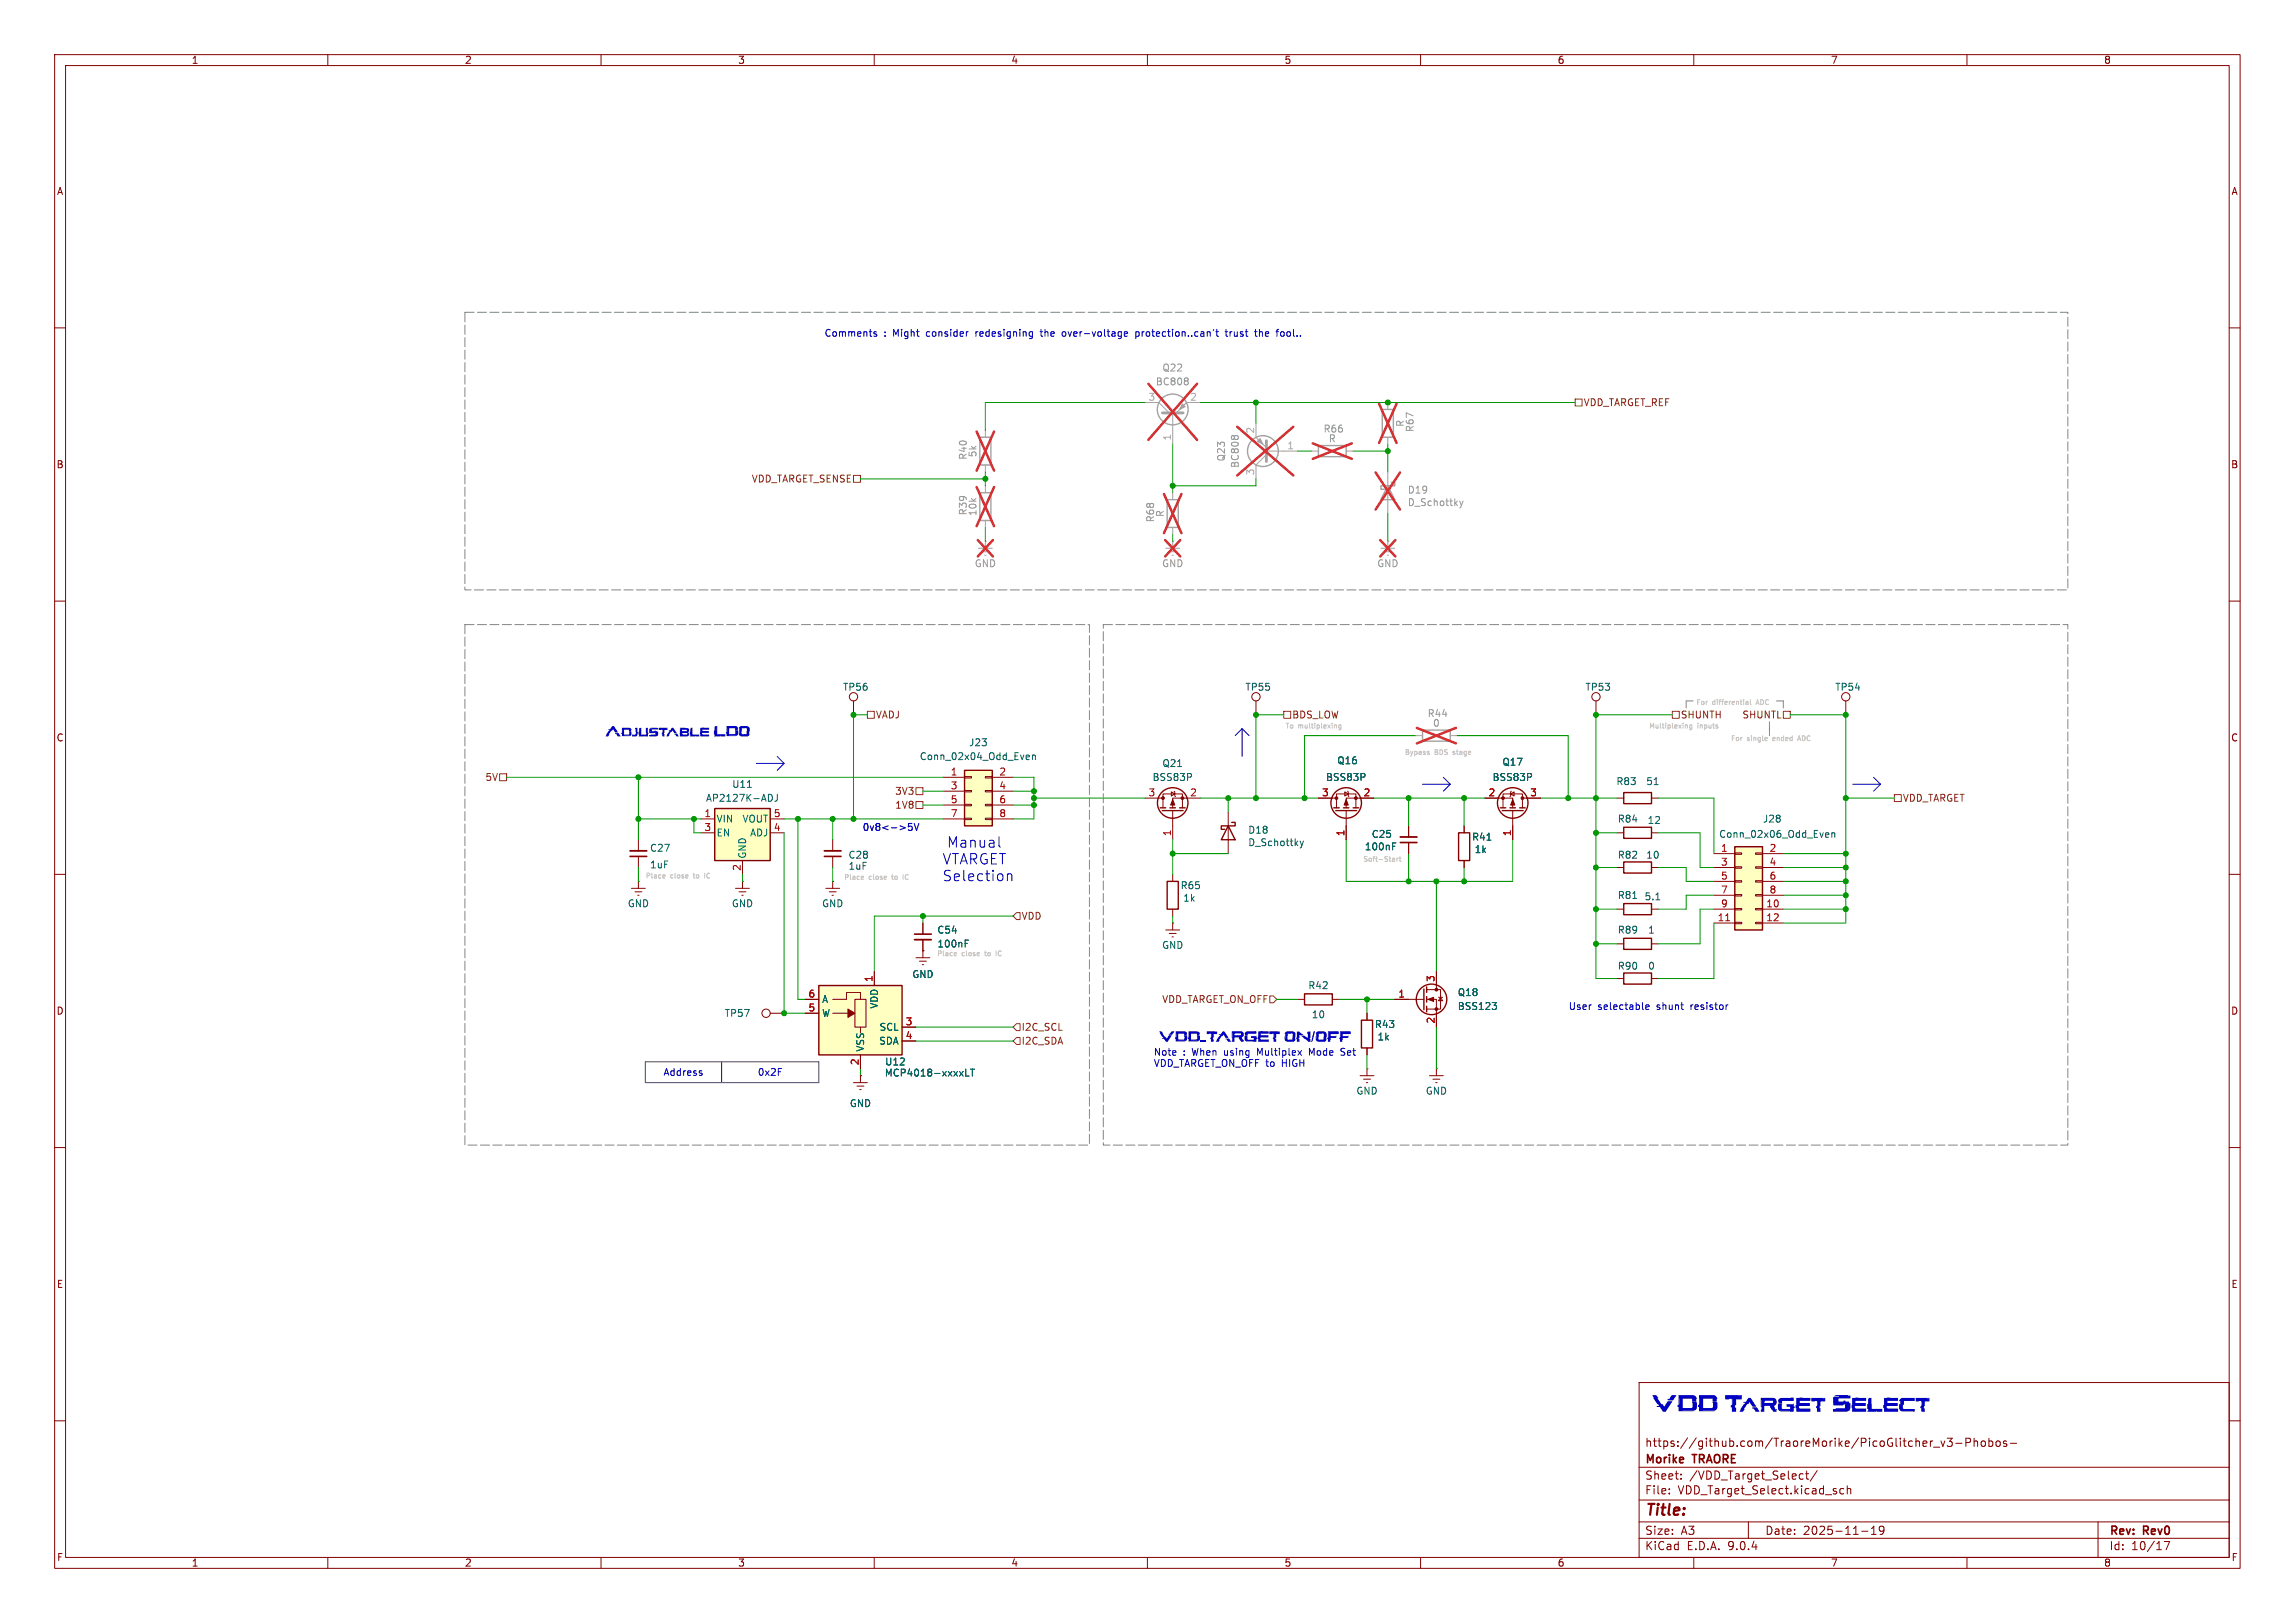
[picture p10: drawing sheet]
<svg xmlns="http://www.w3.org/2000/svg" width="297mm" height="210mm" viewBox="0 0 297 210" stroke-linecap="round" stroke-linejoin="round" font-family="sans-serif">
<defs><g id="words">
<g font-size="3" fill="#0000c2">
<text x="213.7" y="183.1">VDD</text>
<text x="223.1" y="183.1">Target</text>
<text x="237.1" y="183.1">Select</text>
</g>
<text font-size="2" fill="#840000" x="212.8" y="196.5">Title:</text>
<g font-size="1.9" fill="#0000c2">
<text x="78.3" y="95.5">Adjustable</text>
<text x="92.3" y="95.5">LDO</text>
<text x="121.9" y="112">VTARGET</text>
<text x="122.5" y="109.8">Manual</text>
<text x="121.9" y="114.2">Selection</text>
<text x="149.9" y="135">VDD_TARGET</text>
<text x="166.2" y="135">ON/OFF</text>
</g>
<g font-size="1.5" fill="#840000">
<text x="212.8" y="191.6">Sheet:</text>
<text x="212.8" y="189.6">Morike</text>
<text x="212.8" y="187.4">https://github.com/TraoreMorike/PicoGlitcher_v3-Phobos-</text>
<text x="218.6" y="191.6">/VDD_Target_Select/</text>
<text x="219.2" y="189.6">TRAORE</text>
<text x="212.8" y="193.5">File:</text>
<text x="217.1" y="193.5">VDD_Target_Select.kicad_sch</text>
<text x="212.8" y="200.7">KiCad</text>
<text x="212.8" y="198.7">Size:</text>
<text x="217.5" y="198.7">A3</text>
<text x="218.3" y="200.7">E.D.A.</text>
<text x="223.7" y="200.7">9.0.4</text>
<text x="228.4" y="198.7">Date:</text>
<text x="233.3" y="198.7">2025-11-19</text>
<text x="272.9" y="198.9">Rev:</text>
<text x="272.9" y="200.7">Id:</text>
<text x="275.8" y="200.7">10/17</text>
<text x="277.4" y="198.9">Rev0</text>
</g>
<g font-size="1.3" fill="#840000">
<text x="24.7" y="8.4">1</text>
<text x="60.1" y="8.4">2</text>
<text x="95.5" y="8.4">3</text>
<text x="130.8" y="8.4">4</text>
<text x="166.2" y="8.4">5</text>
<text x="201.5" y="8.4">6</text>
<text x="236.9" y="8.4">7</text>
<text x="272.2" y="8.4">8</text>
<text x="7.3" y="25.4">A</text>
<text x="288.7" y="25.4">A</text>
<text x="7.2" y="60.7">B</text>
<text x="288.7" y="60.7">B</text>
<text x="7.2" y="96.1">C</text>
<text x="288.7" y="96.1">C</text>
<text x="7.2" y="131.4">D</text>
<text x="288.7" y="131.4">D</text>
<text x="7.3" y="166.8">E</text>
<text x="288.7" y="166.8">E</text>
<text x="7.3" y="202.1">F</text>
<text x="24.7" y="202.9">1</text>
<text x="60.1" y="202.9">2</text>
<text x="95.5" y="202.9">3</text>
<text x="130.8" y="202.9">4</text>
<text x="166.2" y="202.9">5</text>
<text x="201.5" y="202.9">6</text>
<text x="236.9" y="202.9">7</text>
<text x="272.2" y="202.9">8</text>
<text x="288.7" y="202.1">F</text>
</g>
<g font-size="1.3" fill="#0000c2">
<text x="106.6" y="43.7">Comments</text>
<text x="114.4" y="43.7">:</text>
<text x="115.7" y="43.7">Might</text>
<text x="120.1" y="43.7">consider</text>
<text x="126.6" y="43.7">redesigning</text>
<text x="135.2" y="43.7">the</text>
<text x="138.1" y="43.7">over-voltage</text>
<text x="147.7" y="43.7">protection..can't</text>
<text x="159.5" y="43.7">trust</text>
<text x="163.5" y="43.7">the</text>
<text x="166.4" y="43.7">fool..</text>
<text x="111.5" y="107.7">0v8&lt;-&gt;5V</text>
<text x="202.9" y="130.8">User</text>
<text x="206.8" y="130.8">selectable</text>
<text x="214.5" y="130.8">shunt</text>
<text x="219" y="130.8">resistor</text>
<text x="149.2" y="136.7">Note</text>
<text x="153.1" y="136.7">:</text>
<text x="154.4" y="136.7">When</text>
<text x="158.6" y="136.7">using</text>
<text x="163" y="136.7">Multiplex</text>
<text x="169.9" y="136.7">Mode</text>
<text x="174.1" y="136.7">Set</text>
<text x="85.8" y="139.4">Address</text>
<text x="98" y="139.4">0x2F</text>
<text x="149.2" y="138.2">VDD_TARGET_ON_OFF to</text>
<text x="166" y="138.2">HIGH</text>
</g>
<g font-size="1.3" fill="#aaa">
<text x="148.6" y="51.9">3</text>
<text x="154" y="51.9">2</text>
<text x="151.6" y="57.1" transform="rotate(-90 151.6 57.1)">1</text>
<text x="162.4" y="56.2" transform="rotate(-90 162.4 56.2)">2</text>
<text x="166.5" y="58.2">1</text>
<text x="162.4" y="61.6" transform="rotate(-90 162.4 61.6)">3</text>
</g>
<g font-size="1.3" fill="#989898">
<text x="149.5" y="50">BC808</text>
<text x="150.4" y="48.2">Q22</text>
<text x="125.3" y="59.6" transform="rotate(-90 125.3 59.6)">R40</text>
<text x="126.5" y="59.2" transform="rotate(-90 126.5 59.2)">5k</text>
<text x="158.7" y="59.8" transform="rotate(-90 158.7 59.8)">Q23</text>
<text x="171.2" y="56.1">R66</text>
<text x="171.9" y="57.4">R</text>
<text x="181.8" y="55.3" transform="rotate(-90 181.8 55.3)">R</text>
<text x="183.1" y="56" transform="rotate(-90 183.1 56)">R67</text>
<text x="160.5" y="60.6" transform="rotate(-90 160.5 60.6)">BC808</text>
<text x="182.1" y="64">D19</text>
<text x="182.1" y="65.6">D_Schottky</text>
<text x="125.3" y="66.8" transform="rotate(-90 125.3 66.8)">R39</text>
<text x="126.5" y="66.8" transform="rotate(-90 126.5 66.8)">10k</text>
<text x="149.5" y="67.6" transform="rotate(-90 149.5 67.6)">R68</text>
<text x="150.8" y="67" transform="rotate(-90 150.8 67)">R</text>
<text x="126.1" y="73.5">GND</text>
<text x="150.3" y="73.5">GND</text>
<text x="178.2" y="73.5">GND</text>
<text x="184.7" y="92.9">R44</text>
<text x="185.4" y="94.2">0</text>
</g>
<g font-size="1.3" fill="#725600">
<text x="204.9" y="52.7">VDD_TARGET_REF</text>
<text x="97.2" y="62.6">VDD_TARGET_SENSE</text>
<text x="113.3" y="93.1">VADJ</text>
<text x="167.2" y="93.1">BDS_LOW</text>
<text x="217.5" y="93.1">SHUNTH</text>
<text x="225.4" y="93.1">SHUNTL</text>
<text x="62.8" y="101.2">5V</text>
<text x="115.8" y="103">3V3</text>
<text x="115.8" y="104.8">1V8</text>
<text x="246.2" y="103.9">VDD_TARGET</text>
<text x="132.1" y="119.1">VDD</text>
<text x="150.3" y="129.9">VDD_TARGET_ON_OFF</text>
<text x="132.1" y="133.5">I2C_SCL</text>
<text x="132.1" y="135.3">I2C_SDA</text>
</g>
<g font-size="1.3" fill="#006464">
<text x="109" y="89.5">TP56</text>
<text x="161.1" y="89.5">TP55</text>
<text x="205.1" y="89.5">TP53</text>
<text x="237.4" y="89.5">TP54</text>
<text x="119" y="98.5">Conn_02x04_Odd_Even</text>
<text x="125.3" y="96.7">J23</text>
<text x="149.1" y="101.2">BSS83P</text>
<text x="150.4" y="99.4">Q21</text>
<text x="171.5" y="101.2">BSS83P</text>
<text x="173" y="99">Q16</text>
<text x="193.1" y="101.2">BSS83P</text>
<text x="194.4" y="99.2">Q17</text>
<text x="209.1" y="101.7">R83</text>
<text x="213" y="101.7">51</text>
<text x="91.3" y="103.9">AP2127K-ADJ</text>
<text x="92.7" y="106.6">VIN</text>
<text x="94.7" y="102.1">U11</text>
<text x="96" y="106.6">VOUT</text>
<text x="209.3" y="106.6">R84</text>
<text x="213.2" y="106.8">12</text>
<text x="228.1" y="106.6">J28</text>
<text x="84.1" y="112.5">1uF</text>
<text x="84.1" y="110.3">C27</text>
<text x="92.7" y="108.4">EN</text>
<text x="96.7" y="111.2" transform="rotate(-90 96.7 111.2)">GND</text>
<text x="97" y="108.4">ADJ</text>
<text x="109.7" y="112.7">1uF</text>
<text x="109.7" y="111.2">C28</text>
<text x="161.5" y="108">D18</text>
<text x="161.5" y="109.6">D_Schottky</text>
<text x="176.6" y="110.2">100nF</text>
<text x="177.5" y="108.6">C25</text>
<text x="190.4" y="108.9">R41</text>
<text x="190.8" y="110.5">1k</text>
<text x="209.3" y="111.2">R82</text>
<text x="213" y="111.2">10</text>
<text x="222.4" y="108.6">Conn_02x06_Odd_Even</text>
<text x="81.2" y="117.5">GND</text>
<text x="94.6" y="117.5">GND</text>
<text x="106.3" y="117.5">GND</text>
<text x="152.7" y="115.2">R65</text>
<text x="153.1" y="116.8">1k</text>
<text x="209.3" y="116.5">R81</text>
<text x="212.8" y="116.6">5.1</text>
<text x="121.2" y="122.7">100nF</text>
<text x="121.2" y="120.9">C54</text>
<text x="150.3" y="122.9">GND</text>
<text x="209.3" y="125.6">R90</text>
<text x="209.3" y="120.9">R89</text>
<text x="213.2" y="125.6">0</text>
<text x="213.2" y="120.9">1</text>
<text x="93.7" y="131.7">TP57</text>
<text x="106.3" y="129.9">A</text>
<text x="106.3" y="131.7">W</text>
<text x="113.8" y="130.6" transform="rotate(-90 113.8 130.6)">VDD</text>
<text x="118" y="126.7">GND</text>
<text x="169.2" y="128.1">R42</text>
<text x="169.7" y="131.9">10</text>
<text x="188.6" y="129">Q18</text>
<text x="188.6" y="130.8">BSS123</text>
<text x="112" y="136.1" transform="rotate(-90 112 136.1)">VSS</text>
<text x="113.7" y="135.3">SDA</text>
<text x="113.8" y="133.5">SCL</text>
<text x="177.9" y="133.2">R43</text>
<text x="178.2" y="134.8">1k</text>
<text x="109.9" y="143.4">GND</text>
<text x="114.4" y="139.4">MCP4018-xxxxLT</text>
<text x="114.5" y="138">U12</text>
<text x="175.5" y="141.8">GND</text>
<text x="184.4" y="141.8">GND</text>
</g>
<g font-size="1.3" fill="#a90000">
<text x="123" y="100.4">1</text>
<text x="129.3" y="100.4">2</text>
<text x="91.1" y="105.8">1</text>
<text x="91.1" y="107.6">3</text>
<text x="100.1" y="105.8">5</text>
<text x="100.1" y="107.6">4</text>
<text x="123" y="102.2">3</text>
<text x="123" y="104">5</text>
<text x="123" y="105.8">7</text>
<text x="129.3" y="102.2">4</text>
<text x="129.3" y="104">6</text>
<text x="129.3" y="105.8">8</text>
<text x="148.6" y="103.1">3</text>
<text x="154" y="103.1">2</text>
<text x="171" y="103.1">3</text>
<text x="176.4" y="103.1">2</text>
<text x="192.6" y="103.1">2</text>
<text x="198" y="103.1">3</text>
<text x="95.9" y="112.7" transform="rotate(-90 95.9 112.7)">2</text>
<text x="151.6" y="108.3" transform="rotate(-90 151.6 108.3)">1</text>
<text x="174" y="108.3" transform="rotate(-90 174 108.3)">1</text>
<text x="195.6" y="108.3" transform="rotate(-90 195.6 108.3)">1</text>
<text x="222.7" y="110.3">1</text>
<text x="222.7" y="112.1">3</text>
<text x="222.7" y="113.9">5</text>
<text x="228.9" y="110.3">2</text>
<text x="228.9" y="112.1">4</text>
<text x="228.9" y="113.9">6</text>
<text x="222.2" y="119.3">11</text>
<text x="222.7" y="115.7">7</text>
<text x="222.7" y="117.5">9</text>
<text x="228.5" y="117.5">10</text>
<text x="228.5" y="119.3">12</text>
<text x="228.9" y="115.7">8</text>
<text x="104.6" y="129.1">6</text>
<text x="104.6" y="130.9">5</text>
<text x="113" y="127.1" transform="rotate(-90 113 127.1)">1</text>
<text x="180.9" y="129.1">1</text>
<text x="185.7" y="127.1" transform="rotate(-90 185.7 127.1)">3</text>
<text x="111.2" y="137.9" transform="rotate(-90 111.2 137.9)">2</text>
<text x="117.1" y="132.7">3</text>
<text x="117.1" y="134.5">4</text>
<text x="185.7" y="132.5" transform="rotate(-90 185.7 132.5)">2</text>
</g>
<g font-size=".9" fill="#c2c2c2">
<text x="166.3" y="94.4">To</text>
<text x="168" y="94.4">multiplexing</text>
<text x="213.4" y="94.4">Multiplexing</text>
<text x="219.5" y="91.4">For</text>
<text x="219.7" y="94.4">inputs</text>
<text x="221.6" y="91.4">differential</text>
<text x="227.5" y="91.4">ADC</text>
<text x="181.8" y="97.8">Bypass</text>
<text x="185.7" y="97.8">BDS</text>
<text x="188.2" y="97.8">stage</text>
<text x="224" y="96">For</text>
<text x="226.1" y="96">single</text>
<text x="229.6" y="96">ended</text>
<text x="233.1" y="96">ADC</text>
<text x="83.5" y="113.8">Place</text>
<text x="86.8" y="113.8">close</text>
<text x="90" y="113.8">to</text>
<text x="91.6" y="113.8">IC</text>
<text x="109.2" y="114">Place</text>
<text x="112.5" y="114">close</text>
<text x="115.6" y="114">to</text>
<text x="117.2" y="114">IC</text>
<text x="176.4" y="111.7">Soft-Start</text>
<text x="121.2" y="123.9">Place</text>
<text x="124.5" y="123.9">close</text>
<text x="127.7" y="123.9">to</text>
<text x="129.3" y="123.9">IC</text>
</g>
</g></defs>
<g fill="none" stroke="#840000" stroke-width=".13">
<path d="M7.1 7.1h282.8v195.8h-282.8zM8.5 8.5h280v193h-280zM42.4 7.1v1.4M77.8 7.1v1.4M113.1 7.1v1.4M148.5 7.1v1.4M183.8 7.1v1.4M219.2 7.1v1.4M254.6 7.1v1.4M7.1 42.4h1.4M288.5 42.4h1.4M7.1 77.8h1.4"/>
<path d="M288.5 77.8h1.4M206.5 90.7v1.8M7.1 113.1h1.4M148.2 103.3h2.3M150.5 104.5v-1.8h2.5v1.8M151.6 102.5l.4 .2-.4 .3zM151.8 119.4h.1M151.8 104.9v3.8M151.8 113.1v.9M151.8 117.6v.9M151.8 119.4v.9M151.9 102.4l.1 .1v.5l.1 .1"/>
<path d="M155.4 103.3h-3.6v1.2M158.9 105.1v5.4M288.5 113.1h1.4M150.9 120.3h1.8M151.3 120.8h.9M151.7 121.2h.2M167.9 129.3h.9M172.4 129.3h.9M176 139.2h1.8M176.5 139.6h.9M176.9 138.3h.1M176.9 131.1v.9"/>
<path d="M176.9 135.6v.9M176.9 138.3v.9M180.5 129.3h3.8M184.6 128.1h1.8v2.5h-1.8M184.6 129.3h1.3v3.6M185 139.2h1.8M185.4 139.6h.9M185.9 138.3h.1M185.9 125.7v2.4M185.9 138.3v.9M186.2 129h.5M186.4 129l.3 .5h-.5z"/>
<path d="M7.1 148.5h1.4M176.8 140.1h.2M185.8 140.1h.2M288.5 148.5h1.4M212.1 178.9h76.4v22.6h-76.4zM7.1 183.8h1.4M212.1 199h76.4M212.1 196.9h76.4M212.1 194.1h76.4M212.1 189.9h76.4M216 193.2v.1M216 192.7v.1"/>
<path d="M217.5 191.3v.1M217.5 190.7v.1M226.3 196.9v2.1M233 190.7h.4M233.4 191.4h-.4M233.7 190.7h.4M233.8 190.3v.9l.3 .2M235.2 190.3l-.9 1.4M237.6 193v.3M238.6 192.7l-.3-.1-.2 .2v.3l.1 .2h.4M239.1 192.7l.1-.1 .3 .1v.6M239.1 192.2v1.1"/>
<path d="M240.9 198.1h.8M242.2 198.5h.6M242.2 197.8l.3-.3v1M243.8 197.9l-.2 .2h-.2l-.2-.2 .1-.4h.3l.2 .1a.7 .7 0 0 1-.3 .9h-.2M250.2 187.3h.8M251.2 186.5l.2 .7 .3-.7M252 186.1h.6l-.3 .4 .3 .1v.5l-.2 .1h-.3l-.1-.1M253.1 186.8h.8M254.4 186.7l.5-.1 .1-.1v-.3l-.2-.1h-.4v1.1M255.5 186.1v1.1M255.5 186.6l.1-.1h.3v.7M256.5 186.5h.2l.2 .2v.3l-.2 .2-.2-.1-.1-.1v-.3z"/>
<path d="M257.4 186.5h.3l.2 .2v.3l-.1 .1h-.4M257.4 186.1v1.1M258.4 186.6l.1-.1 .3 .1 .1 .4-.1 .1-.3 .1-.1-.1zM259.7 186.5h-.3l-.1 .1v.2l.4 .1v.2h-.4M260.2 186.8h.8M271.5 196.9v4.6M280.1 199.5h.7l-.5 1M288.5 183.8h1.4M42.4 201.5v1.4M77.8 201.5v1.4M113.1 201.5v1.4M148.5 201.5v1.4"/>
<path d="M183.8 201.5v1.4M219.2 201.5v1.4M254.6 201.5v1.4"/>
<circle cx="206.5" cy="90.2" r=".54"/>
</g>
<path d="M148.2 52.1h1.8l1.3 1.3M151.8 53.4v4.1M155.4 52.1h-1.8l-1.4 1.3" fill="none" stroke="#a1a1a1" stroke-width=".13"/>
<path d="M150.4 53.4h2.7" fill="none" stroke="#a1a1a1" stroke-width=".36"/>
<circle cx="151.8" cy="53" r="1.99" fill="none" stroke="#a1a1a1" stroke-width=".18"/>
<path d="M153 52.3l.4 .3-.7 .4z" fill="#a1a1a1" stroke="#a1a1a1" stroke-width=".13"/>
<path d="M153.7 48.9l.1 .2-.1 .1M153.7 49.3l.1 .2-.1 .3" fill="none" stroke="#989898" stroke-width=".13"/>
<path d="M148.6 49.7l6.3 7.2M154.9 49.7l-6.3 7.2" fill="none" stroke="#e12e31" stroke-width=".32"/>
<g fill="none" stroke="#840000" stroke-width=".18">
<path d="M150.1 104.5h.8M150.4 104.9h2.7M151 114h1.5v3.6h-1.5zM151.4 104.5h.7M152.7 104.5h.7M158.9 106.9l.9 1.8h-1.8zM159.4 106.4h.4v.5h-1.8v.4h.5M168.8 128.6h3.6v1.4h-3.6zM176.2 132h1.4v3.6h-1.4zM184.3 128v2.7M184.6 127.7v.7M184.6 129v.7"/>
<path d="M184.6 130.2v.7"/>
<circle cx="151.8" cy="103.9" r="1.98"/>
<circle cx="185.3" cy="129.3" r="1.98"/>
</g>
<g fill="#840000" stroke="#840000" stroke-width=".13">
<path d="M151.8 103.5l.2 .7h-.5z"/>
<path d="M184.8 129.3l.7-.3v.6z"/>
<circle cx="150.5" cy="103.3" r=".18"/>
<circle cx="153" cy="103.3" r=".18"/>
<circle cx="185.9" cy="128.1" r=".18"/>
<circle cx="185.9" cy="130.6" r=".18"/>
</g>
<path d="M154.2 100.2v.3M168.3 108.8l.2 .6M168.5 109.4l-.2 .3M168.7 108.8l-.2 .6M193.1 129.7h.6l-.3 .4M193.5 130.1l.2 .1v.2l-.2 .2" fill="none" stroke="#006464" stroke-width=".13"/>
<path d="M106 127.5h10.7v9h-10.7z" fill="#ffffc2"/>
<g fill="none" stroke="#840000" stroke-width=".13">
<path d="M189.5 106.9v.9M189.5 111.4v.9M192.2 103.3h3.6v1.2M194.5 104.5v-1.8h2.5v1.8M195.5 102.7l.4-.2v.5zM195.6 102.4l-.1 .1v.5l-.1 .1M195.8 104.9v3.8M197 103.3h2.4M104.2 131.1h1.8M104.2 129.3h1.8M107.8 129.3h1.8v-.9h1.8v.9M107.8 131.1h1.9"/>
<path d="M110.6 129.3h1.5v3.6h-1.5zM111.4 132.9v.7M111.4 136.5v1.8M113.1 125.7v1.8M116.7 132.9h1.8M116.7 134.7h1.8"/>
</g>
<g fill="none" stroke="#840000" stroke-width=".18">
<path d="M188.8 107.8h1.4v3.6h-1.4zM194.1 104.5h.8M194.4 104.9h2.7M195.4 104.5h.7M196.7 104.5h.7M106 127.5h10.7v9h-10.7z"/>
<circle cx="195.8" cy="103.9" r="1.98"/>
</g>
<g fill="#840000" stroke="#840000" stroke-width=".13">
<path d="M109.7 130.6l.9 .5-.9 .5z"/>
<path d="M195.8 103.5l.2 .7h-.5z"/>
<circle cx="197" cy="103.3" r=".18"/>
<circle cx="194.5" cy="103.3" r=".18"/>
</g>
<path d="M192.4 108.7h.5M198.2 100.2v.3M125 138.3v.9h.4M125.6 138.3h.5M125.8 138.3v.9" fill="none" stroke="#006464" stroke-width=".13"/>
<path d="M124.8 99.7h3.6v7.2h-3.6z" fill="#ffffc2"/>
<g fill="none" stroke="#840000" stroke-width=".18">
<path d="M124.8 99.7h3.6v7.2h-3.6zM172.6 104.5h.7M172.9 104.9h2.7M173.9 104.5h.7M175.1 104.5h.7M210.1 107h3.6v1.5h-3.6zM210.1 102.6h3.6v1.4h-3.6zM210.1 125.9h3.6v1.4h-3.6zM210.1 121.4h3.6v1.4h-3.6z"/>
<circle cx="174.2" cy="103.9" r="1.98"/>
</g>
<g fill="none" stroke="#840000" stroke-width=".13">
<path d="M162.5 90.7v1.8M238.9 90.7v1.8M82.6 108.7v1.4M82.6 110.8v1.5M107.8 108.7v1.4M107.8 110.8v1.5M122.1 100.6h2.7M122.1 102.4h2.7M122.1 104.2h2.7M122.1 106h2.7M124.8 100.5h.9v.2h-.9zM124.8 102.3h.9v.2h-.9z"/>
<path d="M124.8 104.1h.9v.2h-.9zM124.8 105.9h.9v.2h-.9zM127.5 100.5h.9v.2h-.9zM127.5 102.3h.9v.2h-.9zM127.5 104.1h.9v.2h-.9zM127.5 105.9h.9v.2h-.9zM128.4 100.6h2.7M128.4 102.4h2.7M128.4 104.2h2.7M128.4 106h2.7M170.6 103.3h2.4M173 104.5v-1.8h2.5v1.8"/>
<path d="M174 102.5l.5 .2-.5 .3zM174.2 104.9v3.8M174.4 102.4l.1 .1v.5l.1 .1M177.8 103.3h-3.6v1.2M182.3 106.9v1.4M182.3 109v1.5M209.2 103.3h.9M209.2 107.8h.9M213.7 103.3h.9M213.7 107.8h.9M111.4 139.2h.1M111.4 139.2v.9"/>
<path d="M209.2 126.6h.9M209.2 122.1h.9M213.7 126.6h.9M213.7 122.1h.9M110.5 140.1h1.8M110.9 140.5h.9M111.3 141h.1"/>
<circle cx="162.5" cy="90.2" r=".54"/>
<circle cx="238.9" cy="90.2" r=".54"/>
</g>
<path d="M132.9 97.7h.3v.2l-.4 .1M133.2 98.2l-.3 .1M133.6 97.8l.1-.1h.3v.6M133.6 97.7v.6M176.6 100.2v.3M180.2 109.5h.3M180.2 109.1h.4M214.1 101.5h.5" fill="none" stroke="#006464" stroke-width=".13"/>
<path d="M81.5 110.8h2.2M106.7 110.8h2.1M181.2 109h2.2" fill="none" stroke="#840000" stroke-width=".22"/>
<path d="M81.5 110.1h2.2M106.7 110.1h2.1M181.2 108.3h2.2" fill="none" stroke="#840000" stroke-width=".23"/>
<g fill="#840000" stroke="#840000" stroke-width=".13">
<path d="M174.2 103.5l.3 .7h-.6z"/>
<circle cx="173" cy="103.3" r=".18"/>
<circle cx="175.5" cy="103.3" r=".18"/>
</g>
<g fill="none" stroke="#a1a1a1" stroke-width=".13">
<path d="M127.5 55.7v.9M162.5 54.8v1.8l1.4 1.3M163.9 58.4h4M163.9 58.8l-1.4 1.4v1.8M126.6 70.9h1.8M127.1 71.4h.9M127.4 71.8h.2M127.5 70h.1M127.5 60.2v.9M127.5 70v.9M150.9 70.9h1.8M151.3 71.4h.9"/>
<path d="M151.7 71.8h.2M151.8 70h.1M151.8 70v.9M183.2 95.2h.9M187.7 95.2h.9"/>
</g>
<path d="M163.9 57v2.7" fill="none" stroke="#a1a1a1" stroke-width=".36"/>
<g fill="none" stroke="#a1a1a1" stroke-width=".18">
<path d="M126.8 56.6h1.4v3.6h-1.4zM184.1 94.5h3.6v1.4h-3.6z"/>
<circle cx="163.4" cy="58.4" r="1.99"/>
</g>
<path d="M162.7 57.1l.4-.3 .3 .7z" fill="#a1a1a1" stroke="#a1a1a1" stroke-width=".13"/>
<path d="M159.4 56.4h.1h.2M159.8 56.4h.1h.3" fill="none" stroke="#989898" stroke-width=".13"/>
<path d="M126.4 55.8l2.2 5.1M128.6 55.8l-2.2 5.1M160.1 55.2l7.3 6.3M167.4 55.2l-7.3 6.3M126.5 69.9l2 2.1M128.5 69.9l-2 2.1M150.8 69.9l1.9 2.1M152.7 69.9l-1.9 2.1M183.4 94.2l5 2M188.4 94.2l-5 2" fill="none" stroke="#e12e31" stroke-width=".32"/>
<path d="M224.5 109.6h3.6v10.7h-3.6z" fill="#ffffc2"/>
<path d="M224.5 109.6h3.6v10.7h-3.6z" fill="none" stroke="#840000" stroke-width=".18"/>
<g fill="none" stroke="#840000" stroke-width=".13">
<path d="M221.8 110.5h2.7M221.8 112.3h2.7M221.8 114h2.7M221.8 115.8h2.7M221.8 117.6h2.7M221.8 119.4h2.7M224.5 110.4h.9v.1h-.9zM224.5 112.2h.9v.1h-.9zM224.5 114h.9v.1h-.9zM224.5 115.8h.9v.1h-.9zM224.5 117.5h.9v.2h-.9zM224.5 119.3h.9v.2h-.9z"/>
<path d="M227.2 110.4h.9v.1h-.9zM227.2 112.2h.9v.1h-.9zM227.2 114h.9v.1h-.9zM227.2 115.8h.9v.1h-.9zM227.2 117.5h.9v.2h-.9zM227.2 119.3h.9v.2h-.9zM228.1 110.5h2.7M228.1 112.3h2.7M228.1 114h2.7M228.1 115.8h2.7M228.1 117.6h2.7M228.1 119.4h2.7"/>
</g>
<path d="M223.3 119.1h.5" fill="none" stroke="#a90000" stroke-width=".13"/>
<path d="M236.4 107.8h.2l.1 .2-.5 .1M236.6 108.3h-.2M237.1 107.8h.1h.2v.5M237.1 107.8v.5" fill="none" stroke="#006464" stroke-width=".13"/>
<path d="M126.8 63.8h1.4v3.6h-1.4zM151 64.7h1.5v3.5h-1.5z" fill="none" stroke="#a1a1a1" stroke-width=".18"/>
<path d="M127.5 62.9v.9M127.5 67.4v.8M151.8 63.8v.9M151.8 68.2v.9" fill="none" stroke="#a1a1a1" stroke-width=".13"/>
<path d="M126.4 63l2.2 5.1M128.6 63l-2.2 5.1M150.6 63.9l2.3 5.1M152.9 63.9l-2.3 5.1" fill="none" stroke="#e12e31" stroke-width=".32"/>
<path d="M92.5 104.6h7.2v6.8h-7.2z" fill="#ffffc2"/>
<path d="M92.5 104.6h7.2v6.8h-7.2zM210.1 116.9h3.6v1.5h-3.6zM210.1 111.5h3.6v1.5h-3.6z" fill="none" stroke="#840000" stroke-width=".18"/>
<g fill="none" stroke="#840000" stroke-width=".13">
<path d="M110.5 90.7v1.8M81.7 114.9h1.8M82.2 115.4h.9M82.5 115.8h.2M82.6 114h.1M82.6 114v.9M90.7 106h1.8M90.7 107.8h1.8M95.2 114.9h1.8M95.6 115.4h.9M96 115.8h.2M96.1 114h.1"/>
<path d="M96.1 111.4v1.7M96.1 114v.9M99.7 106h1.8M99.7 107.8h1.8M106.9 114.9h1.8M107.3 115.4h.9M107.7 115.8h.2M107.8 114h.1M107.8 114v.9M119.4 119.4v1.5M209.2 117.6h.9M209.2 112.3h.9"/>
<path d="M213.7 117.6h.9M213.7 112.3h.9M99.7 131.1h1.8M118.5 123.9h1.8M119 124.4h.9M119.3 124.8h.2M119.4 123h.1M119.4 121.6v2.3"/>
<circle cx="110.5" cy="90.2" r=".54"/>
<circle cx="99.1" cy="131.1" r=".54"/>
</g>
<path d="M96.7 101.9h.5M99.7 102.8a.48 .48 0 0 1 .3 .4 .48 .48 0 0 1-.3 .5M100.6 102.8v.8l-.3 .1M211.3 116.3h.5M214.3 116.4h.5M124.9 122.1h.3M124.9 121.6h.4" fill="none" stroke="#006464" stroke-width=".13"/>
<path d="M169.7 58.4h.9M174.2 58.4h.9M179.6 52.1v.9M179.6 56.6v.9M178.7 70.9h1.8M179.2 71.4h.8M179.5 71.8h.2M179.6 70h.1M179.6 61.1v5.4M179.6 70v.9" fill="none" stroke="#a1a1a1" stroke-width=".13"/>
<path d="M169.9 57.4l5 2M174.9 57.4l-5 2M178.5 52.2l2.2 5.1M180.7 52.2l-2.2 5.1M178 61.1l3.2 4.8M178.6 69.9l2 2.1M180.6 69.9l-2 2.1M181.2 61.1l-3.2 4.8" fill="none" stroke="#e12e31" stroke-width=".32"/>
<path d="M170.6 57.7h3.6v1.4h-3.6zM178.9 53h1.4v3.6h-1.4zM179.6 62.9l.9 1.8h-1.8zM180 62.4h.5v.5h-1.8v.4h.5" fill="none" stroke="#a1a1a1" stroke-width=".18"/>
<path d="M188.9 64.8l.2 .6M189.1 65.4l-.2 .3M189.3 64.8l-.2 .6" fill="none" stroke="#989898" stroke-width=".13"/>
<path d="M118.4 120.9h2.1" fill="none" stroke="#840000" stroke-width=".22"/>
<path d="M118.4 121.6h2.1" fill="none" stroke="#840000" stroke-width=".23"/>
<g fill="none" stroke="#725600" stroke-width=".13">
<path d="M203.8 51.6h.9v.9h-.9zM110.5 61.5h.9v.9h-.9zM112.3 92h.8v.9h-.8zM166.1 92h.9v.9h-.9zM216.4 92h.9v.9h-.9zM230.8 92h.9v.9h-.9zM64.7 100.1h.9v.9h-.9zM118.5 101.9h.9v.9h-.9zM118.5 103.7h.9v.9h-.9zM131.6 118.1h.4v.9h-.4l-.5-.5zM245.2 102.8h.9v.9h-.9zM131.6 132.5h.4v.9h-.4l-.5-.5z"/>
<path d="M131.6 134.3h.4v.8h-.4l-.5-.4zM164.3 128.9h.5l.4 .4-.4 .5h-.5z"/>
</g>
<g fill="none" stroke="#0000c2" stroke-width=".13">
<path d="M97.9 98.8h3.6M100.6 97.9l.9 .9M101.5 98.8l-.9 .9M160.7 94.3l-.9 .9M160.7 94.3v3.6M160.7 94.3l.9 .9M184.1 101.5h3.6M186.8 100.6l.9 .9M187.7 101.5l-.9 .9M239.8 101.5h3.6M242.5 100.6l.9 .9M243.4 101.5l-.9 .9"/>
<path d="M90.7 138.9l.2 .1-.2 .2M90.7 138.6h.1M93.4 137.4v2.7"/>
</g>
<path d="M83.5 137.4h22.5v2.7h-22.5z" fill="none" stroke="#484848" stroke-width=".13"/>
<path d="M219.1 90.7h-.9v.9M229 93.4v1.8M229.9 90.7h.9v.9" fill="none" stroke="#848484" stroke-width=".13"/>
<g fill="none" stroke="#009600" stroke-width=".13">
<path d="M148.2 52.1h-20.7v3.6M151.8 57.5v6.3M155.4 52.1h48.4M162.5 52.1v2.7M167.9 58.4h1.8M175.1 58.4h4.5M179.6 57.5v3.6M111.4 62h16.1M127.5 61.1v1.8M127.5 68.2v1.8M151.8 69.1v.9M162.5 62v.9h-10.7"/>
<path d="M179.6 66.5v3.5M112.3 92.5h-1.8v13.5M166.1 92.5h-3.6v10.8M183.2 95.2h-14.4v8.1M188.6 95.2h14.3v8.1M216.4 92.5h-9.9v34.1h2.7M231.7 92.5h7.2v26.9h-8.1M65.6 100.6h56.5M82.6 106h8.1M82.6 100.6v8.1M82.6 112.3v1.7M89.8 106v1.8h.9"/>
<path d="M96.1 113.1v.9M101.5 106h20.6M101.5 107.8v23.3h2.7M103.3 106v23.3h.9M107.8 106v2.7M107.8 112.3v1.7M119.4 118.5v.9M119.4 104.2h2.7M119.4 102.4h2.7M131.1 118.5h-18v7.2M131.1 100.6h2.7v5.4h-2.7M131.1 104.2h2.7"/>
<path d="M131.1 102.4h2.7M133.8 103.3h14.4M151.8 108.7v4.4M151.8 118.5v.9M151.8 110.5h7.1M155.4 103.3h15.2M158.9 103.3v1.8M174.2 108.7v5.3h21.6v-5.3M177.8 103.3h14.4M182.3 103.3v3.6M182.3 110.5v3.5M185.9 114v11.7"/>
<path d="M189.5 103.3v3.6M189.5 112.3v1.7M199.4 103.3h9.8M206.5 107.8h2.7M206.5 112.3h2.7M206.5 117.6h2.7M214.6 112.3h3.6v1.7h3.6M214.6 103.3h7.2v7.2M214.6 107.8h5.4v4.5h1.8M221.8 115.8h-3.6v1.8h-3.6M221.8 117.6h-1.8v4.5h-5.4M221.8 119.4v7.2h-7.2"/>
<path d="M230.8 112.3h8.1M230.8 117.6h8.1M230.8 114h8.1M230.8 115.8h8.1M230.8 110.5h8.1M238.9 103.3h6.3M111.4 138.3v.9M118.5 132.9h12.6M118.5 134.7h12.6M165.2 129.3h2.7M173.3 129.3h7.2M176.9 129.3v1.8"/>
<path d="M176.9 136.5v1.8M185.9 132.9v5.4M206.5 122.1h2.7"/>
</g>
<g fill="#0000c2">
<path d="M162.8 133.5h1.4v.2h-1v.3h.9v.2h-1l.1 .3h1v.3h-1.4v-.3z"/>
<path d="M164.3 133.5h1.3v.3h-.4v.5h-.1l.1 .5h-.4l-.1-.5 .2-.1v-.4l-.1 .4v-.4h-.5v-.3h1.2h-1.2z"/>
<path d="M173.4 133.5h1.4v.3h-1v.3l.7-.1v.2l-.7 .1v.5h-.4v-.4h-.1v-.1l.2-.1v-.7l-.1 .7z"/>
</g>
<g fill="none" stroke="#c2c2c2" stroke-width=".13">
<path d="M172.9 93.8l.1 .1v.3M173.5 93.8v.5l-.1 .1h-.1M173.5 93.8h-.1l-.2 .1 .1 .3h.2M184.9 97.4l.1 .1-.1 .1M184.9 97.2h.1M218.2 93.8l.2 .1v.3M218.9 93.8v.5l-.1 .1h-.1M218.9 93.8h-.1l-.2 .1 .1 .3h.2M222.3 94v.1M222.3 94.1v.1M222.3 94.1h.1M225.9 91.1l.1 .1 .2-.1"/>
<path d="M225.9 90.8h.3v.4M226.2 90.9l-.3 .1M226.5 90.5v.6l.1 .1M228.7 95.4v.2h-.3M232.7 95.7h.3M232.8 95.2l-.2 .6M85.9 113.2h.1l.1 .1-.3 .1M86 113.6h-.1M91.2 113v.6M111.5 113.4h.2l.1 .1-.3 .1M111.7 113.8h-.2M116.9 113.2v.6"/>
<path d="M180.3 111l.1 .1 .1 .4M180.5 111.4l-.2 .1M180.5 111.2h-.2M180.8 111v.5M181 111l-.2 .2M181.1 111h.2M181.2 110.8v.6l.1 .1"/>
</g>
<path d="M129.3 108.3v1.1l.2 .2M130.4 113.1v.9M130.4 113.2a.33 .33 0 0 1 .5 .1v.7M168 135.9l.4 .6M168.4 135.9l-.4 .6M169.8 136.3l-.3-.7v.9M173.5 136.5h.4M173.6 135.7v.3l.3 .1M173.7 135.6h.2M213 130.3l.4-.1v-.1l-.3-.1-.1 .2v.4h.4M223.6 130l-.1 .1" fill="none" stroke="#0000c2" stroke-width=".13"/>
<path d="M118 106.6h-.4l-.1 .4 .2-.1h.3l.1 .2-.1 .3-.1 .1-.4-.1M118.3 106.6l.3 .9 .3-.9" fill="none" stroke="#0000c2" stroke-width=".15"/>
<g fill="#0000c2">
<path d="M87.3 94.9h.3l.3 .4h-.4z"/>
<path d="M88 94.2l1.1 .1 .1 .2-.1 .2 .1 .4-.1 .1-.2 .1h-.9l-.1-.4h.5v.1h.5l.1-.1-.1-.1-1 .1 .1-.4 .8 .1 .1-.1-.6-.1v.1h-.3v-.1h.1z"/>
<path d="M89.4 94.2h.2v.9h.9v.2h-.5v-.1v.1h-.7v-.2v-.4h.3v-.5v.5h-.3z"/>
<path d="M90.6 94.2h1.2v.2h-.9v.2h.8v.2h-.8v.2h.9v.3h-1.2z"/>
<path d="M95.7 94h.2h.9l.2 .3v.7l-.1 .2-.2 .1-.9-.1h.1a.26 .26 0 0 1-.3-.3h.1v-.3h.3v.3l.1 .1h.5l.1-.2-.1-.6h-.6v.4h-.3v-.4v.7h-.1v-.3l.1-.1-.1-.2z"/>
</g>
<path d="M123.6 123.3h.2v.1l-.3 .1M123.8 123.6l-.2 .1M128.9 123v.7" fill="none" stroke="#c2c2c2" stroke-width=".13"/>
<g fill="#0000c2">
<path d="M219.9 180.5h1.8a.56 .56 0 0 1 .6 .5h-.1v.3h-.6v-.3h-1.2v1.2h1.2l.1-.2-.1-.6h.6l.1 .1-.1 .7-.2 .3h-1.6h1.6l-.3 .1h-1.8v-.5h-.2v-.3l.3-.1v-.7l-.1 .7z"/>
<path d="M232.5 180.9h1.8v.4h-1.4v.2h1.3v.4h-1.4l.1 .4h1.4v.4h-1.8v-.5h-.1z"/>
<path d="M234.4 180.9h1.8v.4h-.6v.7h-.1v.2h.1v.5h-.5v-.5h-.1v-.2l.2-.1v-.6v.6h-.1v-.6h-.7v-.3l1.7-.1-1.7 .1z"/>
<path d="M245.9 181l.3-.1h1.6v.4h-1.4v.5h-.1v.4v.1h1.5v.4l-1.8-.1h1.7h-.1h-1.6l-.2-.4v-.5h.1v-.4h-.1z"/>
<path d="M247.9 180.9h1.8v.4h-.6v.7h-.1v.2h.1v.5h-.5v-.5h-.1v-.2l.2-.1v-.6v.6h-.1v-.6h-.7v-.3l1.7-.1-1.7 .1z"/>
</g>
<g fill="none" stroke="#0000c2" stroke-width=".13">
<path d="M113.4 43l-.2-.1-.1 .1v.2l.3 .1v.2h-.3M125.2 42.9h.1M133.4 42.9l.2 .1M133.6 43.5h-.2M133.6 42.9v.7l-.1 .2h-.2M134.6 42.9h.3M134.7 42.6l.1 .9M137.8 42.9l-.3 .1v.1v.3l.3 .1M145.5 43.2l.4-.1v-.1l-.3-.1-.1 .1v.5h.4M147 43l.3-.1 .1 .1M147 42.9v.9M147.4 43.4l-.1 .1h-.3"/>
<path d="M157.1 42.6l-.1 .2M157.3 42.9h.4M157.5 42.6v.8l.2 .1M158.5 42.9h.4M158.7 42.6v.8l.2 .1M162.3 42.9h.4M162.5 42.6v.8l.2 .1M163 42.6v.9M163.1 42.9l-.1 .1M166 42.9l-.2 .1-.1 .1 .1 .3 .2 .1"/>
</g>
<path d="M60.2 40.4h207.4v35.9h-207.4zM60.2 80.8h80.8v67.4h-80.8zM142.8 80.8h124.8v67.4h-124.8z" fill="none" stroke="#848484" stroke-width=".13" stroke-dasharray="1.2 .4"/>
<g fill="none" stroke="#840000" stroke-width=".13">
<path d="M119.4 119.4v1.5M170.6 103.3h1.8M174.2 106.9v1.8M176 103.3h1.8M182.3 106.9v1.4M182.3 109v1.5M189.5 106.9v.9M189.5 111.4v.9M192.2 103.3h1.8M195.8 106.9v1.8M197.6 103.3h1.8M104.2 129.3h1.8"/>
<path d="M104.2 131.1h1.8M111.4 139.2h.1M111.4 136.5v1.8M113.1 125.7v1.8M116.7 132.9h1.8M116.7 134.7h1.8M119.4 123h.1M119.4 121.6v1.4M176.9 131.1v.9M176.9 135.6v.9M180.5 129.3h1.8M185.9 125.7v1.8"/>
<path d="M185.9 131.1v1.8"/>
</g>
<path d="M176.6 100.2v.3M180.2 109.5h.3M180.2 109.1h.4M192.4 108.7h.5M198.2 100.2v.3M124.9 122.1h.3M124.9 121.6h.4M125 138.3v.9h.4M125.6 138.3h.5M125.8 138.3v.9M193.1 129.7h.6l-.3 .4M193.5 130.1l.2 .1v.2l-.2 .2" fill="none" stroke="#006464" stroke-width=".13"/>
<g fill="#009600" stroke="#009600" stroke-width=".13">
<circle cx="176.9" cy="129.3" r=".32"/>
<circle cx="158.9" cy="103.3" r=".32"/>
<circle cx="162.5" cy="103.3" r=".32"/>
<circle cx="151.8" cy="110.5" r=".32"/>
<circle cx="202.9" cy="103.3" r=".32"/>
<circle cx="189.5" cy="114" r=".32"/>
<circle cx="189.5" cy="103.3" r=".32"/>
<circle cx="168.8" cy="103.3" r=".32"/>
<circle cx="182.3" cy="114" r=".32"/>
<circle cx="182.3" cy="103.3" r=".32"/>
<circle cx="185.9" cy="114" r=".32"/>
<circle cx="162.5" cy="92.5" r=".32"/>
<circle cx="206.5" cy="122.1" r=".32"/>
<circle cx="206.5" cy="103.3" r=".32"/>
<circle cx="206.5" cy="92.5" r=".32"/>
<circle cx="206.5" cy="117.6" r=".32"/>
<circle cx="206.5" cy="107.8" r=".32"/>
<circle cx="206.5" cy="112.3" r=".32"/>
<circle cx="238.9" cy="103.3" r=".32"/>
<circle cx="238.9" cy="92.5" r=".32"/>
<circle cx="238.9" cy="110.5" r=".32"/>
<circle cx="238.9" cy="112.3" r=".32"/>
<circle cx="238.9" cy="114" r=".32"/>
<circle cx="238.9" cy="117.6" r=".32"/>
<circle cx="238.9" cy="115.8" r=".32"/>
<circle cx="82.6" cy="100.6" r=".32"/>
<circle cx="101.5" cy="131.1" r=".32"/>
<circle cx="89.8" cy="106" r=".32"/>
<circle cx="82.6" cy="106" r=".32"/>
<circle cx="107.8" cy="106" r=".32"/>
<circle cx="103.3" cy="106" r=".32"/>
<circle cx="133.8" cy="102.4" r=".32"/>
<circle cx="133.8" cy="103.3" r=".32"/>
<circle cx="133.8" cy="104.2" r=".32"/>
<circle cx="110.5" cy="92.5" r=".32"/>
<circle cx="110.5" cy="106" r=".32"/>
<circle cx="119.4" cy="118.5" r=".32"/>
<circle cx="127.5" cy="62" r=".32"/>
<circle cx="162.5" cy="52.1" r=".32"/>
<circle cx="151.8" cy="62.9" r=".32"/>
<circle cx="179.6" cy="52.1" r=".32"/>
<circle cx="179.6" cy="58.4" r=".32"/>
</g>
<use href="#words"/>
</svg>
